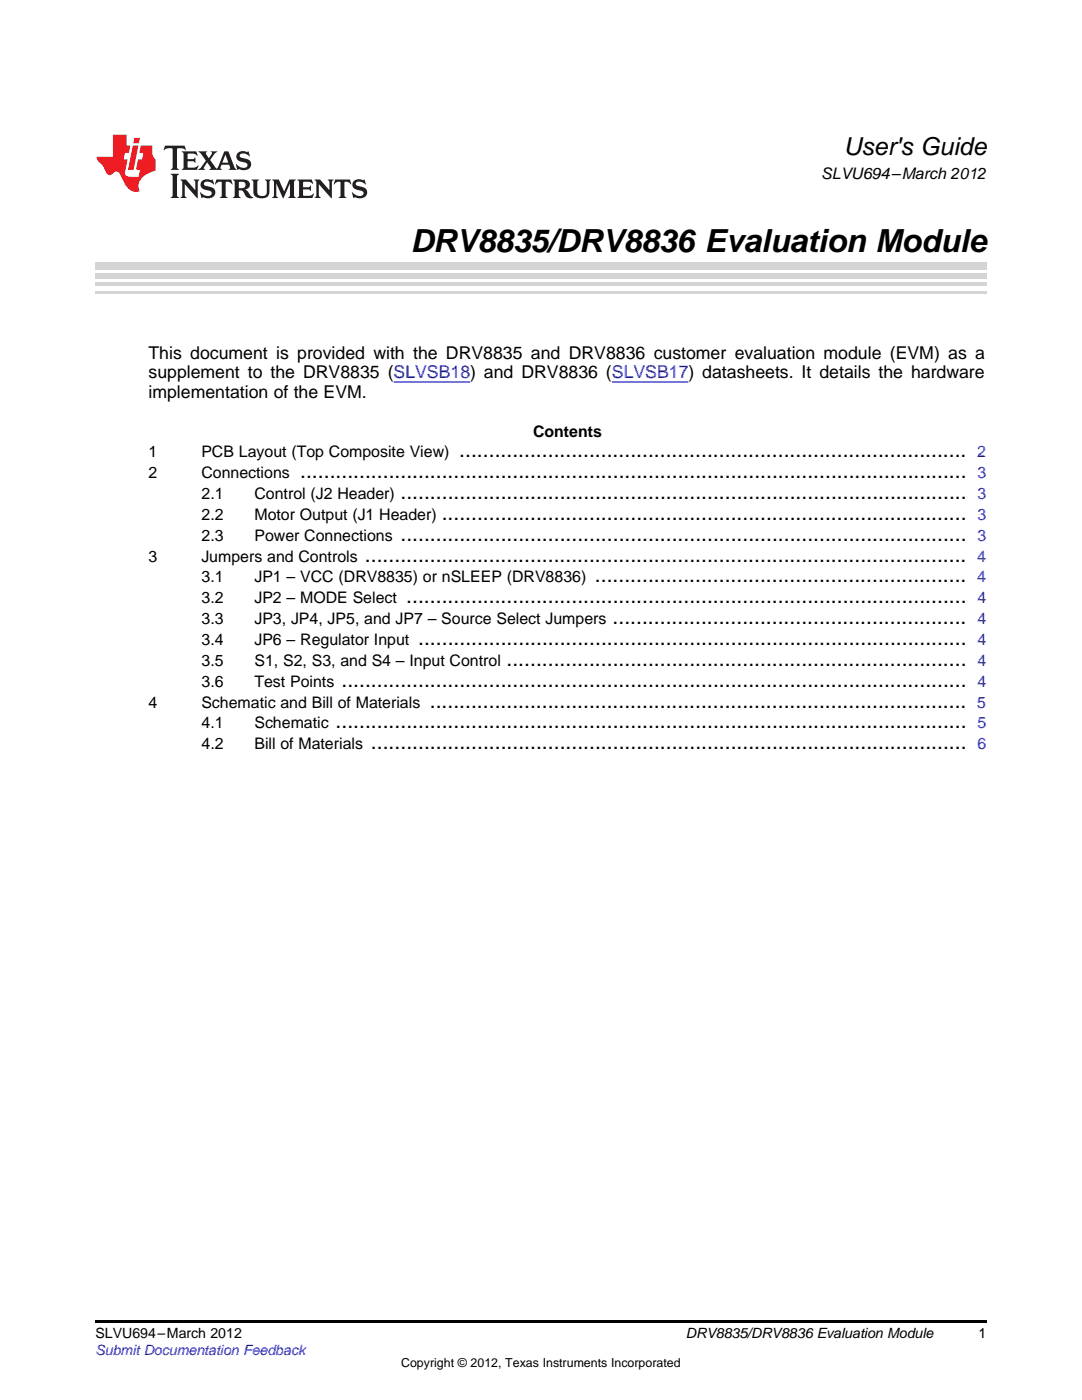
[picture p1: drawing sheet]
<svg xmlns="http://www.w3.org/2000/svg" width="216mm" height="279mm" viewBox="0 0 216 279" stroke-linecap="round" stroke-linejoin="round" font-family="sans-serif">
<defs><g id="words">
<text font-size="6.3" x="81.9" y="50.2">DRV8835/DRV8836 Evaluation Module</text>
<text font-size="4.9" x="168.3" y="30.9">User's Guide</text>
<g font-size="4.2">
<text x="59.9" y="95.4">.................................................................................................................</text>
<text x="91.6" y="91.3">......................................................................................</text>
<text x="79.9" y="99.6">................................................................................................</text>
<text x="79.9" y="107.9">................................................................................................</text>
<text x="88.1" y="103.8">.........................................................................................</text>
<text x="72.8" y="112.1">......................................................................................................</text>
<text x="118.7" y="116.2">...............................................................</text>
<text x="81.1" y="120.4">...............................................................................................</text>
<text x="122.2" y="124.6">............................................................</text>
<text x="83.4" y="128.7">.............................................................................................</text>
<text x="68.1" y="137.1">..........................................................................................................</text>
<text x="101.1" y="132.9">..............................................................................</text>
<text x="85.8" y="141.2">...........................................................................................</text>
<text x="67" y="145.4">...........................................................................................................</text>
<text x="74" y="149.5">.....................................................................................................</text>
</g>
<g font-size="3.5">
<text x="29.6" y="71.6">This document is provided with the DRV8835 and DRV8836 customer evaluation module (EVM) as a</text>
<text x="29.6" y="75.5">supplement to the DRV8835 (SLVSB18) and DRV8836 (SLVSB17) datasheets. It details the hardware</text>
<text x="29.6" y="79.4">implementation of the EVM.</text>
</g>
<g font-size="3.2">
<text x="163.9" y="35.7">SLVU694–March 2012</text>
<text x="106.4" y="87.2">Contents</text>
<text x="29.6" y="91.3">1</text>
<text x="29.6" y="95.4">2</text>
<text x="40.2" y="91.3">PCB Layout (Top Composite View)</text>
<text x="40.2" y="95.4">Connections</text>
<text x="40.2" y="99.6">2.1</text>
<text x="50.8" y="99.6">Control (J2 Header)</text>
<text x="40.2" y="103.8">2.2</text>
<text x="40.2" y="107.9">2.3</text>
<text x="50.8" y="103.8">Motor Output (J1 Header)</text>
<text x="50.8" y="107.9">Power Connections</text>
<text x="29.6" y="112.1">3</text>
<text x="40.2" y="112.1">Jumpers and Controls</text>
<text x="40.2" y="116.2">3.1</text>
<text x="50.8" y="116.2">JP1 – VCC (DRV8835) or nSLEEP (DRV8836)</text>
<text x="40.2" y="120.4">3.2</text>
<text x="40.2" y="124.6">3.3</text>
<text x="50.8" y="120.4">JP2 – MODE Select</text>
<text x="50.8" y="124.6">JP3, JP4, JP5, and JP7 – Source Select Jumpers</text>
<text x="40.2" y="128.7">3.4</text>
<text x="50.8" y="128.7">JP6 – Regulator Input</text>
<text x="40.2" y="132.9">3.5</text>
<text x="40.2" y="137.1">3.6</text>
<text x="50.8" y="132.9">S1, S2, S3, and S4 – Input Control</text>
<text x="50.8" y="137.1">Test Points</text>
<text x="29.6" y="141.2">4</text>
<text x="40.2" y="141.2">Schematic and Bill of Materials</text>
<text x="40.2" y="145.4">4.1</text>
<text x="40.2" y="149.5">4.2</text>
<text x="50.8" y="145.4">Schematic</text>
<text x="50.8" y="149.5">Bill of Materials</text>
</g>
<g font-size="3.2" fill="#00f">
<text x="195" y="91.3">2</text>
<text x="195" y="95.4">3</text>
<text x="195" y="99.6">3</text>
<text x="195" y="103.8">3</text>
<text x="195" y="107.9">3</text>
<text x="195" y="112.1">4</text>
<text x="195" y="116.2">4</text>
<text x="195" y="120.4">4</text>
<text x="195" y="124.6">4</text>
<text x="195" y="128.7">4</text>
<text x="195" y="132.9">4</text>
<text x="195" y="137.1">4</text>
<text x="195" y="141.2">5</text>
<text x="195" y="145.4">5</text>
<text x="195" y="149.5">6</text>
</g>
<g font-size="2.8">
<text x="19" y="267.1">SLVU694–March 2012</text>
<text x="136.9" y="267.1">DRV8835/DRV8836 Evaluation Module</text>
<text x="195.3" y="267">1</text>
</g>
<text font-size="2.8" fill="#00f" x="19" y="270.4">Submit Documentation Feedback</text>
<text font-size="2.5" x="80" y="272.7">Copyright © 2012, Texas Instruments Incorporated</text>
</g></defs>
<path d="M32.9 29.1l-.3 .9h.1a1.64 1.64 0 0 1 1.7-.3l.1 3.6-.4 .6h1.6l-.4-.6v-3.5v-.1l.4-.1a1.36 1.36 0 0 1 1.3 .4h.1l-.3-.9zM36.3 30.2l.3 .3v.3v2.5v.3l-.3 .3h3l.3-.9h-.1a1.87 1.87 0 0 1-2 .4l-.1-1.2h1.2l.4 .3v-1.1l-.4 .3-1.2 .1 .1-1.1 .2-.1a1.66 1.66 0 0 1 1.7 .5l.1-.1-.3-.8zM39.6 30.2l1.5 1.9-.9 1.2-.7 .6h1.4l-.3-.3 .7-1.2 .8 1.2-.3 .3h2.5l-.3-.3 .2-.7h1.5l.2 .6-.3 .4h1.6l-.4-.5-1.2-3.2h-.8l-1.2 2.9-.4 .6-1.3-1.8 .9-1.1 .6-.6h-1.4l.3 .3-.6 1.1-.6-1 .2-.4zM45 30.8l.6 1.7h-1.2zM47.4 30.6a1.04 1.04 0 0 0-.2 1.1 1.04 1.04 0 0 0 1 .6l1 .2a.5 .5 0 0 1 .2 .6 .5 .5 0 0 1-.5 .4 1.76 1.76 0 0 1-1.7-.8l-.1 .1 .3 1.1 .2-.1a2.54 2.54 0 0 0 2.2-.3 1.12 1.12 0 0 0 .2-1.2 1.12 1.12 0 0 0-1-.6l-1-.3a.4 .4 0 0 1-.2-.4 .4 .4 0 0 1 .4-.3 1.6 1.6 0 0 1 1.6 .5h.1l-.3-1-.3 .2-.2-.1a1.62 1.62 0 0 0-1.7 .3zM34.1 34.7l.3 .3 .1 .3v3.6l-.1 .3-.3 .3h1.6l-.3-.3-.1-.3v-3.6l.1-.3 .3-.3zM36 35.8l.4 .6v2.5l-.1 .3-.3 .3h1.2l-.3-.6v-2.1l2.6 2.8v-3.2l.3-.6h-1.2l.3 .4 .1 1.7-1.9-2.1zM40.3 36.2a1.04 1.04 0 0 0-.2 1.1 1.04 1.04 0 0 0 .9 .6l1 .3a.5 .5 0 0 1 .2 .5 .5 .5 0 0 1-.4 .4 1.76 1.76 0 0 1-1.8-.7h-.1l.3 1.1 .2-.1a2.55 2.55 0 0 0 2.3-.3 1.12 1.12 0 0 0 .2-1.2 1.12 1.12 0 0 0-1-.6l-1-.3a.41 .41 0 0 1-.2-.4 .41 .41 0 0 1 .4-.3 1.6 1.6 0 0 1 1.5 .5h.1l-.3-1-.2 .2-.2-.1a1.64 1.64 0 0 0-1.7 .3zM43.2 35.8l-.3 1h.1a.95 .95 0 0 1 1.2-.5v2.6v.3l-.4 .3h1.6l-.3-.3-.1-.3v-2.4l.3-.2a1.02 1.02 0 0 1 1 .5h.1l-.3-1zM46.5 35.8l.3 .4v.2v2.5v.3l-.3 .3h1.5l-.3-.3-.1-1.2a.9 .9 0 0 1 1.2 .8 1.07 1.07 0 0 0 1.7 .6 1.97 1.97 0 0 1-1.1-1.3l-.5-.3a.98 .98 0 0 0 1-1 .98 .98 0 0 0-1-.9zM47.7 36.3h.2a.81 .81 0 0 1 1.1 .6 .64 .64 0 0 1-.7 .7h-.7zM50.2 35.8l.3 .4 .1 .2v1.9a1.59 1.59 0 0 0 2.1 1.2 1.15 1.15 0 0 0 1.1-1.2v-2.1l.3-.4h-1.2l.3 .6v1.9a.97 .97 0 0 1-.7 .9 .97 .97 0 0 1-1.1-.6l-.1-2.2 .1-.2 .3-.4zM54.3 35.8l.3 .4 .1 .2v2.5l-.4 .6h1.2l-.4-.6v-2.3l1.4 3 1.4-3v2.3l-.4 .6h1.5l-.3-.3v-.3v-2.5v-.2l.3-.4h-1.3l-1 2.4-1.1-2.4zM59.3 35.8l.3 .4 .1 .2v2.5l-.1 .3-.3 .3h3l.4-.8-.1-.1a1.88 1.88 0 0 1-2.1 .4v-1.2h1.2l.3 .3v-1l-.3 .2-1.2 .1v-1l.3-.1a1.66 1.66 0 0 1 1.6 .4h.1l-.3-.9zM62.8 35.8l.3 .6v2.5v.3l-.3 .3h1.2l-.4-.6v-2.1l2.6 2.8v-3.2l.3-.6h-1.1l.3 .4v1.7l-1.8-2.1zM66.9 35.8l-.3 1h.1a.95 .95 0 0 1 1.2-.5v2.6v.3l-.4 .3h1.6l-.3-.3-.1-.3v-2.4l.3-.2a1.02 1.02 0 0 1 1 .5h.1l-.3-1zM70.6 36.2a1.04 1.04 0 0 0-.2 1.1 1.04 1.04 0 0 0 .9 .6l1 .3a.5 .5 0 0 1 .2 .5 .5 .5 0 0 1-.4 .4 1.75 1.75 0 0 1-1.8-.7h-.1l.3 1.1 .2-.1a2.56 2.56 0 0 0 2.3-.3 1.12 1.12 0 0 0 .2-1.2 1.12 1.12 0 0 0-1-.6l-1-.3a.4 .4 0 0 1-.2-.4 .4 .4 0 0 1 .4-.3 1.6 1.6 0 0 1 1.5 .5h.1l-.3-1-.2 .2-.2-.1a1.64 1.64 0 0 0-1.7 .3z" fill="#231f20"/>
<path d="M22.5 26.9v4.4h-3.2a2.57 2.57 0 0 0 1.2 1.7l.4 .8a1.22 1.22 0 0 0 1.3 1.1l.2-.2a.9 .9 0 0 1 1-.5 .9 .9 0 0 1 .7 .9l.5 1.1a2.58 2.58 0 0 0 3.3 1.9 2.35 2.35 0 0 1 .9-3.1l1.1-.6 1.1-.3v-2.3a1.45 1.45 0 0 1-.6-1.3v-1.5h-2.3l-.3 1.5h.8l-.2 1.3h-.9l-.3 1.6 .1 .4 .7 .1-.3 1.4h-1.1a1.52 1.52 0 0 1-1.7-.6l.6-2.9h-.8l.2-1.3h.8l.3-1.5h-.7v-2.1zM26.5 29l-1 4.9h1.2l.9-4.9zM26.8 27.5l-.2 1.1h1.1l.2-1.1z" fill="#ee1d23"/>
<path d="M19 263.5h177.8v.6h-177.8z" fill="#000"/>
<path d="M19 58.3h177.8" fill="none" stroke="#d4d4d4" stroke-width=".42"/>
<g fill="#d4d4d4">
<path d="M19 56.3h177.8v.7h-177.8z"/>
<path d="M19 54.5h177.8v1.1h-177.8z"/>
<path d="M19 52.4h177.8v1.4h-177.8z"/>
</g>
<path d="M78.5 76.2h15.3M122.1 76.2h15.3" fill="none" stroke="#00f" stroke-width=".2"/>
<use href="#words"/>
</svg>
